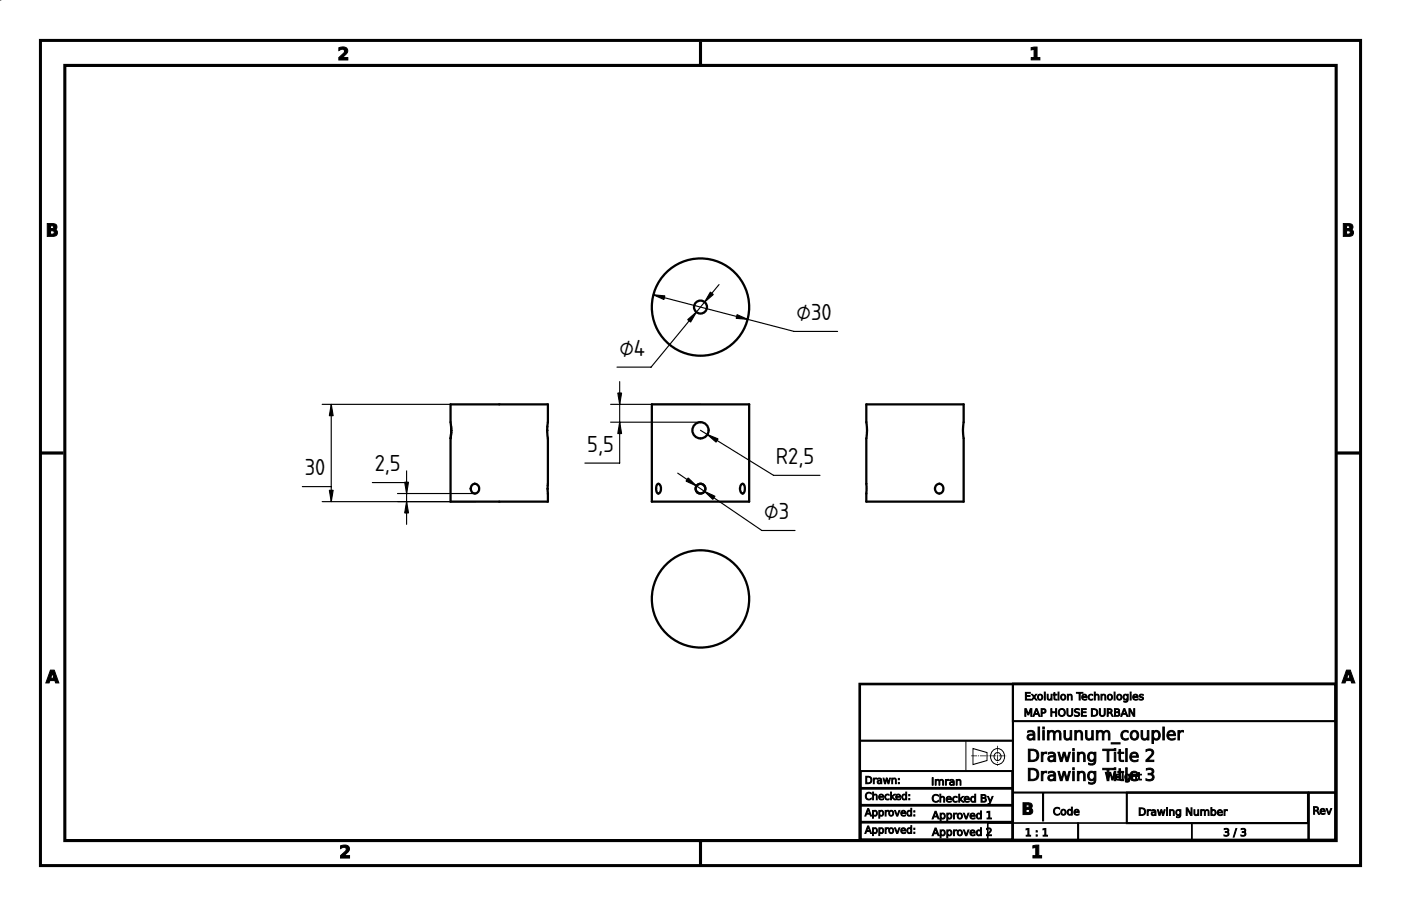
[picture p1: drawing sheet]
<svg xmlns="http://www.w3.org/2000/svg" width="432mm" height="279mm" viewBox="0 0 432 279" stroke-linecap="round" stroke-linejoin="round" font-family="sans-serif">
<defs><g id="words">
<g font-size="6.7">
<text x="245.5" y="98.7">⌀30</text>
<text x="190.9" y="109.7">⌀4</text>
<text x="181" y="139.3">5,5</text>
<text x="239.2" y="143.1">R2,5</text>
<text x="93.9" y="146.6">30</text>
<text x="115.5" y="145.3">2,5</text>
<text x="235.6" y="160.1">⌀3</text>
</g>
</g></defs>
<path d="M12 12h407.8v255.4h-407.8zM12.5 12.5h.4v254.4h-.4v-.4h406.8v.4h-.4v-254.4h.4v.4h-406.8z" fill="#000"/>
<path d="M20 20.2h391.8v239h-391.8z" fill="none" stroke="#000" stroke-width=".96"/>
<g fill="#000" stroke="#000" stroke-width=".31">
<path d="M104.4 14.7l.7-.2a1.39 1.39 0 0 1 2 .6 1.39 1.39 0 0 1-.8 1.9l-.8 .8h1.7v.7h-2.8v-.7l1.4-1.3a.76 .76 0 0 0 .2-1.2 .76 .76 0 0 0-1.2 .1l-.4 .2zM317.8 14.7l1.8-.2v3.3h.9v.7h-2.7v-.7h.9v-2.6l-.9 .2zM105 260.8l.6-.1a1.39 1.39 0 0 1 2 .5 1.39 1.39 0 0 1-.7 1.9l-.8 .8h1.6v.7h-2.7v-.7l1.4-1.3a.76 .76 0 0 0 .1-1.1 .76 .76 0 0 0-1.1 0l-.4 .2zM318.3 260.8l1.9-.2v3.3h.8v.7h-2.6v-.7h.8v-2.6l-.9 .2z"/>
<path d="M15.5 69.6v.9h.6a.42 .42 0 0 0 .5-.4 .42 .42 0 0 0-.5-.5zM15.5 71.2v1h.6a.52 .52 0 0 0 .6-.5 .52 .52 0 0 0-.6-.5zM14.6 68.9h1.4a1.05 1.05 0 0 1 1.4 .5 1.05 1.05 0 0 1-.4 1.4 1.14 1.14 0 0 1 .6 1.4 1.14 1.14 0 0 1-1.4 .7h-1.6z"/>
<path d="M415 69.6v.9h.5a.42 .42 0 0 0 .5-.4 .42 .42 0 0 0-.5-.5zM415 71.2v1h.6a.52 .52 0 0 0 .6-.5 .52 .52 0 0 0-.6-.5zM414 68.9h1.5a1.05 1.05 0 0 1 1.4 .5 1.05 1.05 0 0 1-.4 1.4 1.14 1.14 0 0 1 .6 1.4 1.14 1.14 0 0 1-1.5 .7h-1.6z"/>
<path d="M15.5 206.7h1.2l1.4 3.9h-1l-.2-.7h-1.5l-.3 .7h-1zM16.1 207.6l-.5 1.6h1.1z"/>
<path d="M315.9 218.5h.4l.6 1.7 .6-1.7h.5v2.4h-.3v-2.1l-.6 1.7h-.3l-.6-1.7v2.1h-.3zM319.4 218.9l-.4 1.1h.9zM319.3 218.5h.3l.9 2.4h-.3l-.2-.6h-1.1l-.2 .6h-.3zM321.2 218.8v.9h.4a.44 .44 0 0 0 .5-.5 .44 .44 0 0 0-.5-.4zM320.9 218.5h.7a.77 .77 0 0 1 .8 1 .77 .77 0 0 1-1.2 .5v.9h-.3zM323.9 218.5h.3v1h1.1v-1h.4v2.4h-.4v-1.1h-1.1v1.1h-.3zM326.4 219.6a.9 .9 0 0 0 1.8 0 .9 .9 0 0 0-1.8 0zM326.1 219.7a1.18 1.18 0 0 1 2.3 0 1.18 1.18 0 0 1-2.3 0zM328.8 218.5h.3v1.5a.6 .6 0 0 0 .6 .7 .6 .6 0 0 0 .6-.7v-1.5h.3v1.5a.91 .91 0 0 1-.9 1 .91 .91 0 0 1-.9-1zM331.3 218.7l1-.2 .3 .1v.3a.55 .55 0 0 0-.7-.2 .55 .55 0 0 0-.2 .8 .82 .82 0 0 1 1.1 .8 .82 .82 0 0 1-1.3 .6l-.4-.1v-.3a.66 .66 0 0 0 .8 .2 .66 .66 0 0 0 .4-.7l-.1-.1a.78 .78 0 0 1-.9-.3 .78 .78 0 0 1 0-.9zM333.3 218.5h1.5v.3h-1.2v.7h1.1v.3h-1.1v.8h1.2v.3h-1.5zM336.7 218.8v1.8a.98 .98 0 0 0 1.3-.9 .98 .98 0 0 0-1.3-.9zM336.4 218.5a1.37 1.37 0 0 1 2 1.2 1.1 1.1 0 0 1-1.4 1.2h-.6zM338.8 218.5h.4v1.5a.6 .6 0 0 0 .5 .7 .6 .6 0 0 0 .6-.7v-1.5h.3v1.5a.91 .91 0 0 1-.9 1 .91 .91 0 0 1-.9-1zM341.2 218.5h.8a.66 .66 0 0 1 .7 .5 .66 .66 0 0 1-.3 .8l.7 1.1h-.4l-.4-.8-.4-.2h-.3v1h-.4zM341.6 218.8v.8h.4a.42 .42 0 0 0 .4-.4 .42 .42 0 0 0-.4-.4zM343.8 219.8v.8h.5a.44 .44 0 0 0 .5-.4 .44 .44 0 0 0-.5-.4zM343.8 218.8v.7h.5a.37 .37 0 0 0 .5-.3 .37 .37 0 0 0-.5-.4zM343.5 218.5h.8a.57 .57 0 0 1 .7 .4 .57 .57 0 0 1-.3 .7 .66 .66 0 0 1 .5 .8 .66 .66 0 0 1-.9 .5h-.8zM346.5 218.9l-.4 1.1h.8zM346.3 218.5h.4l.9 2.4h-.3l-.3-.6h-1l-.2 .6h-.4zM347.9 218.5h.5l1 2v-2h.3v2.4h-.4l-1-2v2h-.4z"/>
<path d="M316 213.5h1.5v.3h-1.1v.7h1.1v.3h-1.1v.8h1.2v.3h-1.6zM317.9 214.1h.4l.4 .6 .5-.6h.3l-.6 .9 .7 .9h-.4l-.5-.7-.5 .7h-.3l.6-.9zM320 214.9a.62 .62 0 0 0 1.2 0 .62 .62 0 0 0-1.2 0zM319.7 215a.9 .9 0 0 1 1.8 0 .9 .9 0 0 1-1.8 0zM321.9 213.4h.3v2.5h-.3zM322.7 214.1h.3v1.1a.46 .46 0 0 0 .5 .5 .46 .46 0 0 0 .4-.6v-1h.3v1.8h-.3v-.3a.64 .64 0 0 1-.7 .3 .64 .64 0 0 1-.5-.7zM324.8 213.6h.3v.5h.6v.2h-.6v1.2l.6 .1v.3l-.8-.2-.1-1.4h-.2zM326.1 214.1h.3v1.8h-.3zM326.1 213.4h.3v.4h-.3zM327.1 214.9a.62 .62 0 0 0 1.2 0 .62 .62 0 0 0-1.2 0zM326.8 215a.9 .9 0 0 1 1.8 0 .9 .9 0 0 1-1.8 0zM329 214.1h.3v.3a.64 .64 0 0 1 .7-.3 .64 .64 0 0 1 .5 .7v1.1h-.3v-1.1a.46 .46 0 0 0-.5-.5 .46 .46 0 0 0-.4 .6v1h-.3zM331.8 213.5h2v.3h-.9v2.1h-.3v-2.1h-.8zM333.6 214.3a.82 .82 0 0 1 1-.2 .82 .82 0 0 1 .4 1h-1.3a.76 .76 0 0 0 1.3 .4v.3a1 1 0 0 1-1.4-.1 1 1 0 0 1 0-1.4zM333.9 214.5l-.2 .3h1l-.3-.4zM335.6 214.3a.66 .66 0 0 1 1.2 .2 .69 .69 0 0 0-.9 0 .69 .69 0 0 0 0 1 .69 .69 0 0 0 .9 0 .69 .69 0 0 1-.7 .5 .69 .69 0 0 1-.6-.5l-.1-.8zM337.3 213.4h.3v1a.64 .64 0 0 1 .7-.3 .64 .64 0 0 1 .5 .7v1.1h-.3v-1.1a.46 .46 0 0 0-.5-.5 .46 .46 0 0 0-.4 .6v1h-.3zM339.3 214.1h.3v.3a.64 .64 0 0 1 .8-.3 .64 .64 0 0 1 .4 .7v1.1h-.3v-1.1a.46 .46 0 0 0-.5-.5 .46 .46 0 0 0-.4 .6v1h-.3zM341.5 214.9a.62 .62 0 0 0 1.2 0 .62 .62 0 0 0-1.2 0zM341.2 215a.9 .9 0 0 1 1.8 0 .9 .9 0 0 1-1.8 0zM343.4 213.4h.3v2.5h-.3zM344.3 214.9a.65 .65 0 0 0 1.3 0 .65 .65 0 0 0-1.3 0zM344.1 215a.9 .9 0 0 1 1.8 0 .9 .9 0 0 1-1.8 0zM346.6 214.5a.57 .57 0 0 0 0 1 .57 .57 0 0 0 .8-.5l-.3-.6zM346.3 214.3l.6-.2 .5 .3v-.3h.3v1.6a.9 .9 0 0 1-1.3 .8l.1-.3a.62 .62 0 0 0 .7 0 .62 .62 0 0 0 .2-.6 .81 .81 0 0 1-1.1 0 .81 .81 0 0 1-.1-1.1zM348.3 214.1h.3v1.8h-.3zM348.3 213.4h.3v.4h-.3zM349.3 214.3a.82 .82 0 0 1 1-.2 .82 .82 0 0 1 .4 1h-1.3a.76 .76 0 0 0 1.3 .4v.3a1 1 0 0 1-1.4-.1 1 1 0 0 1 0-1.4zM349.6 214.5l-.2 .3h1.1l-.3-.4zM351.3 214.2a.69 .69 0 0 1 1.1 .2h-.2a.44 .44 0 0 0-.5-.1 .44 .44 0 0 0-.2 .4l.1 .1a.64 .64 0 0 1 .8 .7 .64 .64 0 0 1-1 .4l-.3-.1v-.3a.52 .52 0 0 0 .6 .3 .52 .52 0 0 0 .4-.6 .77 .77 0 0 1-.9-.9z"/>
<path d="M415 206.7h1.2l1.4 3.9h-1l-.2-.7h-1.6l-.2 .7h-1zM415.6 207.6l-.5 1.6h1z"/>
<path d="M267.1 239.6v1.8a.95 .95 0 0 0 1.3-.9 .95 .95 0 0 0-1.3-.9zM266.8 239.4a1.3 1.3 0 0 1 1.7 .3 1.3 1.3 0 0 1-.1 1.7l-1.6 .3zM269.2 240h.3v.2l.7-.3-.1 .3a.49 .49 0 0 0-.6 .6v.9h-.3zM270.8 240.9l-.1 .1a.45 .45 0 0 0 .5 .5 .45 .45 0 0 0 .3-.7zM270.5 240h.1a.78 .78 0 0 1 1.2 .7v1h-.3v-.3a.6 .6 0 0 1-.8 .3 .6 .6 0 0 1-.3-.7 .6 .6 0 0 1 .7-.4h.4a.59 .59 0 0 0-.4-.5 .59 .59 0 0 0-.6 .2zM272.2 240h.3l.3 1.3 .3-1.3h.4l.3 1.3 .4-1.3h.2l-.4 1.7h-.3l-.4-1.4-.4 1.4h-.3zM274.8 240h.3v.2a.61 .61 0 0 1 .8-.2 .61 .61 0 0 1 .4 .6v1.1h-.3v-1a.44 .44 0 0 0-.5-.5 .44 .44 0 0 0-.4 .5v1h-.3zM276.9 241.3h.3v.4h-.3zM276.9 240.1h.3v.4h-.3z"/>
<path d="M287.3 239.8h.3v2.4h-.3zM288.2 240.4h.3v.3a.61 .61 0 0 1 .6-.4 .61 .61 0 0 1 .5 .4 .63 .63 0 0 1 .8-.3 .63 .63 0 0 1 .4 .7v1.1h-.3v-1.1a.44 .44 0 0 0-.4-.5 .44 .44 0 0 0-.4 .6v1h-.3v-1.1a.44 .44 0 0 0-.5-.5 .44 .44 0 0 0-.4 .6v1h-.3zM291.4 240.4h.3v.3l.7-.3v.2a.52 .52 0 0 0-.7 .6v1h-.3zM293 241.4a.45 .45 0 0 0 .5 .6 .45 .45 0 0 0 .3-.7zM292.8 240.5a.86 .86 0 0 1 1.3 .7v1h-.3v-.3a.63 .63 0 0 1-.8 .3 .63 .63 0 0 1-.3-.7 .63 .63 0 0 1 .7-.5h.4a.62 .62 0 0 0-.4-.4 .62 .62 0 0 0-.6 .1zM294.7 240.4h.3v.3a.64 .64 0 0 1 .8-.3 .64 .64 0 0 1 .4 .7v1.1h-.3v-1.1a.46 .46 0 0 0-.5-.5 .46 .46 0 0 0-.4 .6v1h-.3z"/>
<path d="M317.5 231.5v2.9a1.59 1.59 0 0 0 2.1-1.5 1.59 1.59 0 0 0-2.1-1.4zM316.9 231h1.1a1.92 1.92 0 0 1 2.2 1.9 1.92 1.92 0 0 1-2.2 2h-1.1zM320.9 232h.5v.4l.6-.4 .6-.1v.5a.84 .84 0 0 0-.9 .1 .84 .84 0 0 0-.3 .8v1.6h-.5zM323.5 233.7a.71 .71 0 0 0 .6 .9 .71 .71 0 0 0 .8-.8v-.4zM323.2 232.1l.5-.1a1.24 1.24 0 0 1 1.7 1.2v1.7h-.5v-.5a1.01 1.01 0 0 1-1.3 .6 1.01 1.01 0 0 1-.6-1.3 1.01 1.01 0 0 1 1.2-.7h.7a1.03 1.03 0 0 0-1.7-.4zM326.1 232h.4l.6 2.2 .6-2.2h.6l.5 2.2 .6-2.2h.5l-.7 2.9h-.6l-.6-2.4-.6 2.4h-.6zM330.6 232h.5v2.9h-.5zM330.6 230.9h.5v.6h-.5zM332.1 232h.4v.4a1.04 1.04 0 0 1 1.3-.4 1.04 1.04 0 0 1 .7 1.1v1.8h-.5v-1.8a.74 .74 0 0 0-.8-.8 .74 .74 0 0 0-.7 .9v1.7h-.4zM335.9 232.6a1.04 1.04 0 0 0-.2 1.3 1.04 1.04 0 0 0 1.2 .4 1.01 1.01 0 0 0 .4-1.4 1.01 1.01 0 0 0-1.4-.3zM335.7 232.1a1.09 1.09 0 0 1 1.6 .3v-.4h.5v2.5a1.43 1.43 0 0 1-.7 1.3 1.43 1.43 0 0 1-1.6 0v-.5a1.06 1.06 0 0 0 1.3 .2 1.06 1.06 0 0 0 .5-1.1 1.22 1.22 0 0 1-1.6 .3 1.22 1.22 0 0 1-.5-1.6zM339.9 231h3.2v.5h-1.3v3.4h-.6v-3.4h-1.3zM343.4 232h.5v2.9h-.5zM343.4 230.9h.5v.6h-.5zM344.9 231.2h.5v.8h.9v.4h-.9v1.9l.9 .2v.4l-1-.1-.3-.3-.1-2.1h-.4v-.4h.4zM346.9 230.9h.5v4h-.5zM348.6 232.3a1.33 1.33 0 0 1 1.6-.3 1.33 1.33 0 0 1 .7 1.5h-2.2a1.28 1.28 0 0 0 2 .8v.4a1.62 1.62 0 0 1-2.1-.2 1.62 1.62 0 0 1 0-2.2zM349 232.5l-.3 .7h1.7a.82 .82 0 0 0-.5-.8 .82 .82 0 0 0-.9 .1zM353.2 231.2a1.36 1.36 0 0 1 1.7-.1 1.36 1.36 0 0 1 .5 1.6l-1.6 1.7h1.8v.5h-2.4v-.5l1.3-1.3a.94 .94 0 0 0 .4-1.5 .94 .94 0 0 0-1.5 0l-.2 .1z"/>
<path d="M317.5 237.4v2.9a1.59 1.59 0 0 0 2.1-1.5 1.59 1.59 0 0 0-2.1-1.4zM316.9 236.9h1.1a1.92 1.92 0 0 1 2.2 1.9 1.92 1.92 0 0 1-2.2 2h-1.1zM320.9 237.9h.5v.4l.6-.4 .6-.1v.5a.84 .84 0 0 0-.9 .1 .84 .84 0 0 0-.3 .8v1.6h-.5zM323.5 239.6a.71 .71 0 0 0 .6 .9 .71 .71 0 0 0 .8-.8v-.4zM323.2 238l.5-.1a1.24 1.24 0 0 1 1.7 1.2v1.7h-.5v-.5a1.01 1.01 0 0 1-1.3 .6 1.01 1.01 0 0 1-.6-1.3 1.01 1.01 0 0 1 1.2-.7h.7a1.03 1.03 0 0 0-1.7-.4zM326.1 237.9h.4l.6 2.2 .6-2.2h.6l.5 2.2 .6-2.2h.5l-.7 2.9h-.6l-.6-2.4-.6 2.4h-.6zM330.6 237.9h.5v2.9h-.5zM330.6 236.8h.5v.6h-.5zM332.1 237.9h.4v.4a1.04 1.04 0 0 1 1.3-.4 1.04 1.04 0 0 1 .7 1.1v1.8h-.5v-1.8a.74 .74 0 0 0-.8-.8 .74 .74 0 0 0-.7 .9v1.7h-.4zM335.9 238.5a1.04 1.04 0 0 0-.2 1.3 1.04 1.04 0 0 0 1.2 .4 1.01 1.01 0 0 0 .4-1.4 1.01 1.01 0 0 0-1.4-.3zM335.7 238a1.09 1.09 0 0 1 1.6 .3v-.4h.5v2.5a1.43 1.43 0 0 1-.7 1.3 1.43 1.43 0 0 1-1.6 0v-.5a1.06 1.06 0 0 0 1.3 .2 1.06 1.06 0 0 0 .5-1.1 1.22 1.22 0 0 1-1.6 .3 1.22 1.22 0 0 1-.5-1.6zM339.9 236.9h3.2v.5h-1.3v3.4h-.6v-3.4h-1.3zM343.4 237.9h.5v2.9h-.5zM343.4 236.8h.5v.6h-.5zM344.9 237.1h.5v.8h.9v.4h-.9v1.9l.9 .2v.4l-1-.1-.3-.3-.1-2.1h-.4v-.4h.4zM346.9 236.8h.5v4h-.5zM348.6 238.2a1.33 1.33 0 0 1 1.6-.3 1.33 1.33 0 0 1 .7 1.5h-2.2a1.28 1.28 0 0 0 2 .8v.4a1.62 1.62 0 0 1-2.1-.2 1.62 1.62 0 0 1 0-2.2zM349 238.4l-.3 .7h1.7a.82 .82 0 0 0-.5-.8 .82 .82 0 0 0-.9 .1zM353.3 237l.7-.1a1.01 1.01 0 0 1 1.5 .4 1.01 1.01 0 0 1-.6 1.4 1.15 1.15 0 0 1 .7 1.5 1.15 1.15 0 0 1-1.5 .6l-.9-.2v-.5l.5 .2a.89 .89 0 0 0 1.2 0 .89 .89 0 0 0 .1-1.2l-1.1-.2v-.4h.4a.67 .67 0 0 0 .8-.8 .67 .67 0 0 0-1.1-.4l-.7 .2z"/>
<path d="M317.1 227a.71 .71 0 0 0 .6 1 .71 .71 0 0 0 .8-.9v-.4zM316.8 225.4l.5-.1a1.24 1.24 0 0 1 1.7 1.2v1.7h-.5v-.4a1.01 1.01 0 0 1-1.3 .5 1.01 1.01 0 0 1-.6-1.3 1.01 1.01 0 0 1 1.2-.6h.7a1.03 1.03 0 0 0-1.7-.5zM319.9 224.2h.5v4h-.5zM321.4 225.3h.5v2.9h-.5zM321.4 224.2h.5v.6h-.5zM322.8 225.3h.5v.5a.98 .98 0 0 1 .9-.6 .98 .98 0 0 1 .9 .7 1.02 1.02 0 0 1 1.2-.6 1.02 1.02 0 0 1 .7 1.2v1.7h-.5v-1.7a.71 .71 0 0 0-.7-.8 .71 .71 0 0 0-.6 .9v1.6h-.5v-1.7a.71 .71 0 0 0-.8-.8 .71 .71 0 0 0-.6 .9v1.6h-.5zM327.9 225.3h.5v1.7a.74 .74 0 0 0 .8 .9 .74 .74 0 0 0 .6-1v-1.6h.5v2.9h-.5v-.5a1.04 1.04 0 0 1-1.2 .5 1.04 1.04 0 0 1-.7-1.1zM331.3 225.3h.4v.5a1.04 1.04 0 0 1 1.3-.5 1.04 1.04 0 0 1 .7 1.2v1.7h-.5v-1.7a.74 .74 0 0 0-.8-.8 .74 .74 0 0 0-.7 .9v1.6h-.4zM334.6 225.3h.4v1.7a.74 .74 0 0 0 .8 .9 .74 .74 0 0 0 .7-1v-1.6h.5v2.9h-.5v-.5a1.04 1.04 0 0 1-1.3 .5 1.04 1.04 0 0 1-.6-1.1zM337.9 225.3h.5v.5a.98 .98 0 0 1 .9-.6 .98 .98 0 0 1 .9 .7 1.02 1.02 0 0 1 1.2-.6 1.02 1.02 0 0 1 .7 1.2v1.7h-.5v-1.7a.71 .71 0 0 0-.7-.8 .71 .71 0 0 0-.7 .9v1.6h-.4v-1.7a.71 .71 0 0 0-.8-.8 .71 .71 0 0 0-.6 .9v1.6h-.5zM342.5 229.1h2.7v.3h-2.7zM345.8 225.7a1.74 1.74 0 0 1 1.9-.3v.5a1.11 1.11 0 0 0-1.5 .1 1.11 1.11 0 0 0 0 1.5 1.11 1.11 0 0 0 1.5 .1v.5a1.54 1.54 0 0 1-2-.4 1.54 1.54 0 0 1 .1-2zM349 225.9a1.06 1.06 0 0 0-.1 1.3 1.06 1.06 0 0 0 1.2 .5 1.08 1.08 0 0 0 .4-1.3 1.08 1.08 0 0 0-1.3-.6zM348.7 225.6a1.41 1.41 0 0 1 1.9 .2 1.41 1.41 0 0 1 0 1.9 1.41 1.41 0 0 1-1.9 .2 1.92 1.92 0 0 1 0-2.3zM351.7 225.3h.5v1.7a.74 .74 0 0 0 .7 .9 .74 .74 0 0 0 .7-1v-1.6h.5v2.9h-.5v-.5a1.04 1.04 0 0 1-1.2 .5 1.04 1.04 0 0 1-.7-1.1zM355 225.3h.5v.5a1.23 1.23 0 0 1 1.7-.3 1.23 1.23 0 0 1 .4 1.6 1.13 1.13 0 0 1-.8 1.1 1.13 1.13 0 0 1-1.3-.4v1.5h-.5zM355.9 225.8a1.08 1.08 0 0 0-.4 1.3 1.08 1.08 0 0 0 1.2 .6 1.08 1.08 0 0 0 .5-1.3 1.08 1.08 0 0 0-1.3-.6zM358.4 224.2h.5v4h-.5zM360 225.7a1.33 1.33 0 0 1 1.6-.3 1.33 1.33 0 0 1 .7 1.5h-2.2a1.28 1.28 0 0 0 2.1 .7v.4a1.62 1.62 0 0 1-2.2-.2 1.62 1.62 0 0 1 0-2.1zM360.4 225.9l-.3 .6h1.7a.82 .82 0 0 0-.5-.8 .82 .82 0 0 0-.9 .2zM363.1 225.3h.4v.5l.6-.5h.6v.5a.84 .84 0 0 0-.9 0 .84 .84 0 0 0-.3 .9v1.5h-.4z"/>
<path d="M340.7 238.2h.3l.5 2 .5-2h.3l.5 2 .5-2h.4l-.6 2.3h-.4l-.5-2-.5 2h-.4zM344 239a.82 .82 0 0 1 1-.2 .82 .82 0 0 1 .4 .9h-1.3a.76 .76 0 0 0 1.2 .5v.3a1 1 0 0 1-1.3-.2 1 1 0 0 1 0-1.3zM344.2 239.1l-.1 .4h1l-.3-.5zM345.9 238.8h.3v1.7h-.3zM345.9 238.1h.3v.4h-.3zM347.1 239.1a.57 .57 0 0 0 0 1 .57 .57 0 0 0 .8-.5l-.2-.6zM346.8 239l.6-.3 .5 .3v-.2h.3v1.5a.9 .9 0 0 1-1.3 .8l.1-.2a.62 .62 0 0 0 .7 0 .62 .62 0 0 0 .2-.7 .81 .81 0 0 1-1.1 .1 .81 .81 0 0 1-.1-1.1zM348.8 238.1h.3v.9a.64 .64 0 0 1 .8-.2 .64 .64 0 0 1 .4 .7v1h-.3v-1a.46 .46 0 0 0-.5-.5 .46 .46 0 0 0-.4 .5v1h-.3zM350.9 238.3h.3v.5h.6v.2h-.6v1.1l.6 .2v.2l-.9-.2v-1.3h-.2z"/>
<path d="M267.6 249.7l-.4 1.1h.8zM267.4 249.4h.4l.8 2.3h-.3l-.2-.6h-1l-.2 .6h-.3zM268.9 249.9h.3v.3a.78 .78 0 0 1 1.1 0 .78 .78 0 0 1 0 1.1 .63 .63 0 0 1-.5 .4 .63 .63 0 0 1-.6-.3v.9h-.3zM269.3 250.3a.57 .57 0 0 0-.1 .8 .57 .57 0 0 0 .9 .1 .58 .58 0 0 0 0-.8 .58 .58 0 0 0-.8-.1zM270.9 249.9h.2v.3a.78 .78 0 0 1 1.2 0 .78 .78 0 0 1 0 1.1 .63 .63 0 0 1-.5 .4 .63 .63 0 0 1-.7-.3v.9h-.2zM271.3 250.3a.57 .57 0 0 0-.1 .8 .57 .57 0 0 0 .8 .1 .58 .58 0 0 0 0-.8 .58 .58 0 0 0-.7-.1zM272.8 249.9h.3v.3l.7-.3v.3a.49 .49 0 0 0-.7 .6v.9h-.3zM274.3 250.3a.56 .56 0 0 0-.1 .9 .56 .56 0 0 0 .9-.2 .54 .54 0 0 0-.1-.7 .54 .54 0 0 0-.7 0zM273.8 250.8a.86 .86 0 0 1 1.7 0 .86 .86 0 0 1-1.7 0zM275.7 249.9h.3l.5 1.5 .6-1.5h.2l-.6 1.8h-.4zM277.8 250.1a.78 .78 0 0 1 1-.1 .78 .78 0 0 1 .4 .9h-1.3a.71 .71 0 0 0 .5 .6 .71 .71 0 0 0 .7-.2 .77 .77 0 0 1-.7 .4 .77 .77 0 0 1-.7-.4l-.1-.7zM278.1 250.3l-.2 .3h1l-.3-.4zM279.7 250.1l.5-.2 .5 .3v-.9h.3v2.4h-.3v-.3a.78 .78 0 0 1-1.1 0 .78 .78 0 0 1 0-1.1zM279.9 250.3a.57 .57 0 0 0-.1 .8 .57 .57 0 0 0 .9 .1 .58 .58 0 0 0-.1-.8 .58 .58 0 0 0-.7-.1zM281.6 251.3h.4v.4h-.4zM281.6 250h.4v.4h-.4z"/>
<path d="M267.6 255l-.4 1.2h.8zM267.4 254.7h.4l.8 2.3h-.3l-.2-.6h-1l-.2 .6h-.3zM268.9 255.3h.3v.3a.78 .78 0 0 1 1.1-.1 .78 .78 0 0 1 0 1.1 .63 .63 0 0 1-.5 .5 .63 .63 0 0 1-.6-.3v.9h-.3zM269.3 255.7a.57 .57 0 0 0-.1 .8 .57 .57 0 0 0 .9 0 .58 .58 0 0 0 0-.7 .58 .58 0 0 0-.8-.1zM270.9 255.3h.2v.3a.78 .78 0 0 1 1.2-.1 .78 .78 0 0 1 0 1.1 .63 .63 0 0 1-.5 .5 .63 .63 0 0 1-.7-.3v.9h-.2zM271.3 255.7a.57 .57 0 0 0-.1 .8 .57 .57 0 0 0 .8 0 .58 .58 0 0 0 0-.7 .58 .58 0 0 0-.7-.1zM272.8 255.3h.3v.3l.7-.3v.2a.49 .49 0 0 0-.7 .6v.9h-.3zM274.3 255.7a.56 .56 0 0 0-.1 .9 .56 .56 0 0 0 .9-.2 .54 .54 0 0 0-.1-.7 .54 .54 0 0 0-.7 0zM273.8 256.1a.86 .86 0 0 1 1.7 0 .86 .86 0 0 1-1.7 0zM275.7 255.3h.3l.5 1.4 .6-1.4h.2l-.6 1.7h-.4zM277.8 255.5a.78 .78 0 0 1 1-.2 .78 .78 0 0 1 .4 .9h-1.3a.71 .71 0 0 0 .5 .6 .71 .71 0 0 0 .7-.1 .77 .77 0 0 1-.7 .4 .77 .77 0 0 1-.7-.4l-.1-.8zM278.1 255.6l-.2 .4h1l-.3-.5zM279.7 255.5l.5-.2 .5 .3v-1h.3v2.4h-.3v-.2a.78 .78 0 0 1-1.1 0 .78 .78 0 0 1 0-1.1zM279.9 255.7a.57 .57 0 0 0-.1 .8 .57 .57 0 0 0 .9 0 .58 .58 0 0 0-.1-.7 .58 .58 0 0 0-.7-.1zM281.6 256.6h.4v.4h-.4zM281.6 255.4h.4v.4h-.4z"/>
<path d="M267 244.6a.86 .86 0 0 1 1.5 .3 .88 .88 0 0 0-1.2 0 .88 .88 0 0 0 0 1.2 .88 .88 0 0 0 1.2 0 .86 .86 0 0 1-1.5 .3l-.3-.9zM269 244.3h.2v.9a.61 .61 0 0 1 .8-.3 .61 .61 0 0 1 .4 .7v1.1h-.3v-1.1a.44 .44 0 0 0-.5-.5 .44 .44 0 0 0-.4 .6v1h-.2zM271 245.1a.78 .78 0 0 1 1-.1 .78 .78 0 0 1 .4 .9h-1.3a.71 .71 0 0 0 .5 .6 .71 .71 0 0 0 .7-.2 .77 .77 0 0 1-.7 .4 .77 .77 0 0 1-.7-.4l-.1-.8zM271.3 245.3l-.2 .3h1l-.3-.4zM272.9 245.1a.62 .62 0 0 1 1.1 .2 .66 .66 0 0 0-1 .5 .66 .66 0 0 0 1 .5 .72 .72 0 0 1-.9 .4 .72 .72 0 0 1-.4-.9zM274.5 244.3h.3v1.4l.8-.8h.3l-.8 .8 .9 1h-.4l-.8-.9v.9h-.3zM276.3 245.1a.78 .78 0 0 1 .9-.1 .78 .78 0 0 1 .4 .9h-1.3a.71 .71 0 0 0 .5 .6 .71 .71 0 0 0 .7-.2 .77 .77 0 0 1-.7 .4 .77 .77 0 0 1-.6-.4l-.1-.8zM276.5 245.3l-.2 .3h1l-.2-.4zM278.1 245.1l.5-.2 .6 .3v-.9h.2v2.4h-.2v-.3a.78 .78 0 0 1-1.1 0 .78 .78 0 0 1-.1-1.1zM278.4 245.3a.57 .57 0 0 0-.1 .8 .57 .57 0 0 0 .8 0 .58 .58 0 0 0 0-.7 .58 .58 0 0 0-.7-.1zM280.1 246.3h.3v.4h-.3zM280.1 245h.3v.4h-.3z"/>
<path d="M288.4 250.5l-.5 1.2h.9zM288.2 250.2h.3l.9 2.3h-.3l-.2-.6h-1.1l-.2 .6h-.3zM289.8 250.8h.3v.2a.79 .79 0 0 1 1 .1 .79 .79 0 0 1 0 1.1 .79 .79 0 0 1-1 .1v.9h-.3zM290.2 251.2a.59 .59 0 0 0-.1 .8 .59 .59 0 0 0 .9 0 .6 .6 0 0 0 0-.7 .6 .6 0 0 0-.8-.1zM291.8 250.8h.3v.2a.79 .79 0 0 1 1.1 .1 .79 .79 0 0 1 0 1.1 .79 .79 0 0 1-1.1 .1v.9h-.3zM292.2 251.2a.59 .59 0 0 0 0 .8 .59 .59 0 0 0 .8 0 .6 .6 0 0 0 0-.7 .6 .6 0 0 0-.8-.1zM293.9 250.8h.3v.3l.7-.4v.3a.52 .52 0 0 0-.7 .6v.9h-.3zM295.2 251.6a.62 .62 0 0 0 1.2 0 .62 .62 0 0 0-1.2 0zM294.9 251.6a.9 .9 0 0 1 1.8 0 .9 .9 0 0 1-1.8 0zM296.9 250.8h.3l.6 1.5 .5-1.5h.3l-.6 1.7h-.4zM299.2 251a.82 .82 0 0 1 .9-.2 .82 .82 0 0 1 .5 .9h-1.4a.76 .76 0 0 0 1.3 .5v.3a1 1 0 0 1-1.3-.2 1 1 0 0 1 0-1.3zM299.4 251.1l-.2 .4h1.1l-.3-.5zM301.1 251l.5-.3 .6 .3v-.9h.3v2.4h-.3v-.2a.82 .82 0 0 1-1.2 0 .82 .82 0 0 1 0-1.1zM301.3 251.2a.59 .59 0 0 0 0 .8 .59 .59 0 0 0 .8 0 .6 .6 0 0 0 0-.7 .6 .6 0 0 0-.8-.1zM304.2 250.3l.9-.1v2.1h.5v.2h-1.4v-.2h.5v-1.8l-.5 .1z"/>
<path d="M288.4 255.7l-.5 1.1h.9zM288.2 255.4h.3l.9 2.3h-.3l-.2-.6h-1.1l-.2 .6h-.3zM289.8 255.9h.3v.3a.79 .79 0 0 1 1 .1 .79 .79 0 0 1 0 1.1 .79 .79 0 0 1-1 .1v.9h-.3zM290.2 256.3a.59 .59 0 0 0-.1 .9 .59 .59 0 0 0 .9 0 .6 .6 0 0 0 0-.8 .6 .6 0 0 0-.8-.1zM291.8 255.9h.3v.3a.79 .79 0 0 1 1.1 .1 .79 .79 0 0 1 0 1.1 .79 .79 0 0 1-1.1 .1v.9h-.3zM292.2 256.3a.59 .59 0 0 0 0 .9 .59 .59 0 0 0 .8 0 .6 .6 0 0 0 0-.8 .6 .6 0 0 0-.8-.1zM293.9 255.9h.3v.3l.7-.3v.3a.52 .52 0 0 0-.7 .6v.9h-.3zM295.2 256.8a.62 .62 0 0 0 1.2 0 .62 .62 0 0 0-1.2 0zM294.9 256.8a.9 .9 0 0 1 1.8 0 .9 .9 0 0 1-1.8 0zM296.9 255.9h.3l.6 1.5 .5-1.5h.3l-.6 1.8h-.4zM299.2 256.2a.82 .82 0 0 1 .9-.2 .82 .82 0 0 1 .5 .9h-1.4a.76 .76 0 0 0 1.3 .5v.2a1 1 0 0 1-1.3-.1 1 1 0 0 1 0-1.3zM299.4 256.3l-.2 .4h1.1l-.3-.5zM301.1 256.2l.5-.3 .6 .3v-.9h.3v2.4h-.3v-.2a.82 .82 0 0 1-1.2 0 .82 .82 0 0 1 0-1.2zM301.3 256.3a.59 .59 0 0 0 0 .9 .59 .59 0 0 0 .8 0 .6 .6 0 0 0 0-.8 .6 .6 0 0 0-.8-.1zM304.1 255.5a.9 .9 0 0 1 1.4 .2 .9 .9 0 0 1-.6 1.3l-.5 .4h1.2v.3h-1.5v-.3l.6-.6a.64 .64 0 0 0 .4-1 .64 .64 0 0 0-1 0z"/>
<path d="M287.6 245.3l1-.3 .6 .2v.3a.92 .92 0 0 0-1.3 0 .92 .92 0 0 0 0 1.3 .92 .92 0 0 0 1.3 .1v.3a1.24 1.24 0 0 1-1.7-.2 1.24 1.24 0 0 1 .1-1.7zM289.7 244.9h.3v1a.64 .64 0 0 1 .7-.3 .64 .64 0 0 1 .4 .7v1.1h-.2v-1.1a.46 .46 0 0 0-.5-.5 .46 .46 0 0 0-.4 .6v1h-.3zM291.8 245.8a.82 .82 0 0 1 1-.2 .82 .82 0 0 1 .4 1h-1.3a.76 .76 0 0 0 1.3 .4v.3a1 1 0 0 1-1.4-.1 1 1 0 0 1 0-1.4zM292.1 245.9l-.2 .4h1.1l-.3-.5zM293.8 245.8a.66 .66 0 0 1 1.2 .1 .68 .68 0 0 0-.9 .1 .68 .68 0 0 0 0 1 .68 .68 0 0 0 .9 0 .69 .69 0 0 1-.7 .5 .69 .69 0 0 1-.6-.5l-.1-.8zM295.5 244.9h.3v1.5l.9-.8h.3l-.9 .8 1 1h-.4l-.9-.9v.9h-.3zM297.4 245.8a.82 .82 0 0 1 1-.2 .82 .82 0 0 1 .4 1h-1.4a.76 .76 0 0 0 1.3 .4v.3a1 1 0 0 1-1.3-.1 1 1 0 0 1 0-1.4zM297.6 245.9l-.2 .4h1.1l-.3-.5zM299.3 245.8l.6-.2 .5 .3v-1h.3v2.5h-.3v-.3a.82 .82 0 0 1-1.1 .1 .82 .82 0 0 1-.1-1.2zM299.6 246a.59 .59 0 0 0-.1 .9 .59 .59 0 0 0 .9 0 .6 .6 0 0 0-.1-.8 .6 .6 0 0 0-.7-.1zM302.7 246.3v.8h.5a.44 .44 0 0 0 .5-.4 .44 .44 0 0 0-.5-.4zM302.7 245.3v.7h.4a.37 .37 0 0 0 .5-.4 .37 .37 0 0 0-.5-.3zM302.4 245h.8a.57 .57 0 0 1 .7 .4 .57 .57 0 0 1-.4 .7 .66 .66 0 0 1 .5 .8 .66 .66 0 0 1-.8 .5h-.8zM304.4 245.6h.3l.5 1.4 .6-1.4h.3l-1.2 2.4-.4 .1 .6-.7z"/>
<path d="M316.2 255.6l.9-.1v2.1h.5v.3h-1.3v-.3h.5v-1.8l-.6 .1zM319.4 257.5h.3v.4h-.3zM319.4 256.2h.3v.4h-.3zM321.5 255.6l.8-.1v2.1h.6v.3h-1.4v-.3h.5v-1.8l-.5 .1z"/>
<path d="M316.2 248.2v.8h.6a.39 .39 0 0 0 .4-.4 .39 .39 0 0 0-.4-.4zM316.2 249.6v1h.6a.48 .48 0 0 0 .6-.5 .48 .48 0 0 0-.6-.5zM315.3 247.6h1.4a.97 .97 0 0 1 1.3 .3 .97 .97 0 0 1-.3 1.4 1.06 1.06 0 0 1 .5 1.3 1.06 1.06 0 0 1-1.3 .6h-1.6z"/>
<path d="M325 249.3l1-.3 .6 .2v.3a.92 .92 0 0 0-1.3 0 .92 .92 0 0 0 0 1.3 .92 .92 0 0 0 1.3 .1v.3a1.24 1.24 0 0 1-1.7-.2 1.24 1.24 0 0 1 .1-1.7zM327.1 250.4a.65 .65 0 0 0 1.3 0 .65 .65 0 0 0-1.3 0zM326.9 250.5a.89 .89 0 0 1 1.7 0 .89 .89 0 0 1-1.7 0zM329.1 249.8l.5-.2 .6 .3v-1h.3v2.5h-.3v-.3a.82 .82 0 0 1-1.1 .1 .82 .82 0 0 1-.1-1.2zM329.4 250a.59 .59 0 0 0-.1 .9 .59 .59 0 0 0 .9 0 .6 .6 0 0 0-.1-.8 .6 .6 0 0 0-.7-.1zM331.2 249.8a.82 .82 0 0 1 1-.2 .82 .82 0 0 1 .4 1h-1.3a.76 .76 0 0 0 1.3 .4v.3a1 1 0 0 1-1.4-.2 1 1 0 0 1 0-1.3zM331.5 249.9l-.2 .4h1l-.3-.5z"/>
<path d="M351.4 249.4v1.8a.98 .98 0 0 0 1.3-.9 .98 .98 0 0 0-1.3-.9zM351.1 249.1a1.37 1.37 0 0 1 2 1.2 1.1 1.1 0 0 1-1.3 1.2h-.7zM353.6 249.7h.3v.3l.7-.3v.3a.52 .52 0 0 0-.7 .6v.9h-.3zM355.2 250.7a.45 .45 0 0 0 .5 .6 .45 .45 0 0 0 .3-.7zM354.9 249.8a.86 .86 0 0 1 1.4 .7v1h-.3v-.3a.63 .63 0 0 1-.8 .4 .63 .63 0 0 1-.4-.8 .63 .63 0 0 1 .8-.4h.4a.62 .62 0 0 0-.4-.5 .62 .62 0 0 0-.7 .2zM356.7 249.7h.3l.4 1.4 .3-1.4h.4l.4 1.4 .3-1.4h.3l-.5 1.8h-.3l-.4-1.5-.4 1.5h-.3zM359.5 249.7h.3v1.8h-.3zM359.5 249h.3v.4h-.3zM360.4 249.7h.3v.3a.64 .64 0 0 1 .8-.3 .64 .64 0 0 1 .4 .7v1.1h-.3v-1.1a.46 .46 0 0 0-.5-.5 .46 .46 0 0 0-.4 .6v1h-.3zM362.8 250.1a.57 .57 0 0 0 0 1 .57 .57 0 0 0 .9-.5l-.3-.6zM362.6 249.9l.5-.2 .6 .3v-.3h.3v1.6a.9 .9 0 0 1-1.4 .8l.1-.3a.62 .62 0 0 0 .7 0 .62 .62 0 0 0 .3-.6 .81 .81 0 0 1-1.2 .1 .81 .81 0 0 1 0-1.2zM365.6 249.1h.4l1.1 2v-2h.3v2.4h-.4l-1.1-2v2h-.3zM368 249.7h.3v1.1a.46 .46 0 0 0 .5 .5 .46 .46 0 0 0 .4-.6v-1h.3v1.8h-.3v-.3a.64 .64 0 0 1-.8 .3 .64 .64 0 0 1-.4-.7zM370.1 249.7h.2v.3a.61 .61 0 0 1 .6-.3 .61 .61 0 0 1 .5 .4 .63 .63 0 0 1 .8-.4 .63 .63 0 0 1 .4 .7v1.1h-.3v-1.1a.44 .44 0 0 0-.4-.5 .44 .44 0 0 0-.4 .6v1h-.3v-1.1a.44 .44 0 0 0-.5-.5 .44 .44 0 0 0-.4 .6v1h-.2zM373.6 250.1a.59 .59 0 0 0 0 .9 .59 .59 0 0 0 .8 0 .6 .6 0 0 0 0-.8 .6 .6 0 0 0-.8-.1zM373.2 249h.3v1a.79 .79 0 0 1 1.1 .1 .79 .79 0 0 1 0 1 .79 .79 0 0 1-1.1 .1v.3h-.3zM375.4 249.9a.82 .82 0 0 1 1-.2 .82 .82 0 0 1 .4 1h-1.3a.76 .76 0 0 0 1.2 .4v.3a1 1 0 0 1-1.3-.1 1 1 0 0 1 0-1.4zM375.6 250.1l-.1 .3h1l-.3-.4zM377.3 249.7h.2v.3l.8-.3-.1 .3a.52 .52 0 0 0-.7 .6v.9h-.2z"/>
<path d="M377.3 255.6l.2-.1a.68 .68 0 0 1 1 .1 .68 .68 0 0 1-.2 1 .75 .75 0 0 1 .1 1.2 .75 .75 0 0 1-1.2-.3h.2a.56 .56 0 0 0 .8 .1 .56 .56 0 0 0 0-.8l-.5-.1v-.2h.2a.39 .39 0 0 0 .5-.4 .39 .39 0 0 0-.5-.4l-.6 .1zM380.9 255.5h.3l-.8 2.7h-.3zM382.5 255.6l.2-.1a.68 .68 0 0 1 1 .1 .68 .68 0 0 1-.2 1 .75 .75 0 0 1 .2 1.2 .75 .75 0 0 1-1.2-.3h.1a.56 .56 0 0 0 .8 .1 .56 .56 0 0 0 0-.8l-.5-.1v-.2h.3a.39 .39 0 0 0 .4-.4 .39 .39 0 0 0-.5-.4l-.6 .1z"/>
<path d="M404.8 248.8h.8a.66 .66 0 0 1 .7 .4 .66 .66 0 0 1-.3 .8l.7 1.1h-.4l-.4-.8-.4-.2h-.3v1h-.4zM405.2 249v.9h.4a.42 .42 0 0 0 .4-.5 .42 .42 0 0 0-.4-.4zM407 249.6a.82 .82 0 0 1 1-.2 .82 .82 0 0 1 .5 .9h-1.4a.76 .76 0 0 0 1.3 .5v.2a1 1 0 0 1-1.3-.1 1 1 0 0 1-.1-1.3zM407.3 249.7l-.2 .4h1.1l-.3-.5zM408.7 249.3h.3l.6 1.5 .5-1.5h.3l-.6 1.8h-.4z"/>
</g>
<path d="M265 210.9h146.6v48.1h-146.6z" fill="none" stroke="#000" stroke-width=".8"/>
<path d="M312.2 210.9h99.5v48.2h-99.5z" fill="none" stroke="#000" stroke-width=".66"/>
<path d="M312.2 210.9h99.5v11.5h-99.5zM403.4 244.4h8.3v14.7h-8.3z" fill="none" stroke="#000" stroke-width=".64"/>
<path d="M312.2 244.4h99.5v14.7h-99.5zM347.3 244.4h55.8v9.4h-55.8z" fill="none" stroke="#000" stroke-width=".65"/>
<path d="M304.4 253.8h62.9v5.6h-62.9z" fill="none" stroke="#000" stroke-width=".51"/>
<path d="M367.3 253.7h35.9v5.7h-35.9z" fill="none" stroke="#000" stroke-width=".39"/>
<path d="M265 228.4h47" fill="none" stroke="#000" stroke-width=".67" stroke-linecap="butt"/>
<path d="M215.9 139.7h.1M297.7 228.6v9M299.9 230.8l4.3 1.3v2.4l-4.3 1.3zM306.1 231.4a2.35 2.35 0 0 1 3.2 .6 2.35 2.35 0 0 1-.5 3.2 2.35 2.35 0 0 1-3.2-.6 2.35 2.35 0 0 1 .5-3.2zM306.8 232.3a1.13 1.13 0 0 1 1.5 .3 1.13 1.13 0 0 1-.2 1.6 1.13 1.13 0 0 1-1.5-.2l-.2-.7z" fill="none" stroke="#000" stroke-width=".31"/>
<path d="M265.3 237.8h46.7v5.4h-46.7zM265.3 243h46.7v5.5h-46.7zM265.3 248.2h46.7v5.5h-46.7zM265.3 253.4h46.7v5.5h-46.7z" fill="none" stroke="#000" stroke-width=".63"/>
<path d="M299.3 233.1h10.8M307.4 230v6.2" fill="none" stroke="#404040" stroke-width=".31" stroke-dasharray="2 .3 .3 .3" stroke-dashoffset="17.5" stroke-linecap="butt"/>
<path d="M215.9 12.9v7.3M12.3 139.7h7.3M411.8 139.7h7.3M215.9 259.6v7.3" fill="none" stroke="#000" stroke-width=".96" stroke-linecap="butt"/>
<path d="M321.5 244.4v8.9M332.3 253.6v5.9" fill="none" stroke="#000" stroke-width=".65" stroke-linecap="butt"/>
<g fill="#fff">
<path d="M200.9 124.7h30v30h-30z" fill-rule="evenodd"/>
<path d="M228.5 149.4l.4-.2a1.98 1.98 0 0 1 0 3 1.9 1.9 0 0 1-.4-2.8z" fill-rule="evenodd"/>
<path d="M202.6 149.4a.68 .68 0 0 1 .8-.1 .68 .68 0 0 1 .2 .8 1.41 1.41 0 0 1-.8 2.1 2.39 2.39 0 0 1-.2-2.8z" fill-rule="evenodd"/>
<circle cx="215.9" cy="132.7" r="2.5"/>
<circle cx="215.9" cy="150.7" r="1.5"/>
</g>
<g fill="none" stroke="#000" stroke-width=".7">
<path d="M200.9 124.7h30v30h-30zM202.6 149.4a.68 .68 0 0 1 .8-.1 .68 .68 0 0 1 .2 .8 1.41 1.41 0 0 1-.8 2.1 2.39 2.39 0 0 1-.2-2.8zM214.9 151.8h.1M214.9 151.8l.1 .1M215.1 152h.1M215.2 152h.1M216.1 149.2h.1M228.5 149.4l.4-.2a1.98 1.98 0 0 1 0 3 1.9 1.9 0 0 1-.4-2.8z"/>
<circle cx="215.9" cy="132.7" r="2.5"/>
<circle cx="215.9" cy="150.7" r="1.5"/>
</g>
<path d="M191 117.7v25.1h-10.7M188.2 130.2h27.7M188.2 124.7h27.7M215.9 132.7l22.5 13.9h14.3M208.9 145.9l25.9 17.7h10.2" fill="none" stroke="#000" stroke-width=".35"/>
<path d="M191 130.2l.6 3.5h-1.2zM190.4 121.2h1.2l-.6 3.5zM218 134l3.3 1.4-.6 .9zM212.1 147.4l2.6 2.5-3.3-1.5zM217.1 151.5l3.3 1.5-.7 1z" fill="#000" stroke="#000" stroke-width=".35"/>
<g fill="#fff">
<path d="M138.9 124.7h30l-.2 8 .2 2.5v19.5h-30v-19.5l.2-2.5z" fill-rule="evenodd"/>
<path d="M138.9 124.7h30l-.2 8 .2 2.5v19.5h-30v-19.5l.2-2.5z" fill-rule="evenodd"/>
<path d="M145.5 149.5a1.39 1.39 0 0 1 2.2 1.2 1.39 1.39 0 0 1-2.1 1.2l-.5-1.2z" fill-rule="evenodd"/>
<path d="M138.9 130.2l.2 2.5z" fill-rule="evenodd"/>
<path d="M168.7 132.7l.2 2.5z" fill-rule="evenodd"/>
<path d="M168.8 150.7l.1 1.5z" fill-rule="evenodd"/>
</g>
<g fill="none" stroke="#000" stroke-width=".7">
<path d="M138.9 135.2v19.5h30l-.1-4M139 131.6l.1 1.1M139 133.8l-.1 1.4M139 133.6h.1M139.1 132.9l-.1 .7M139.1 132.8v.1M139.1 132.8l-.2 2.4M139.1 132.7l-.2-8h30l-.2 8M139.1 132.7v.1M168.7 132.7l.2 2.5-.1 15.5M168.7 132.7v.1M145.1 150.7v.1"/>
<path d="M146.4 149.2a1.44 1.44 0 0 1 1.3 1.8 1.44 1.44 0 0 1-2.1 .9l-.5-1.2M146.4 149.2a1.41 1.41 0 0 0-1.3 1.5M146.4 149.2h.1M168.8 150.7v.1"/>
</g>
<path d="M99.3 124.7h39.6M102.1 124.7v30M93.2 150.1h8.9M99.3 154.7h47.1M114.8 148.8h10.5M122.5 152.2h23.9M125.3 145.2v16.5" fill="none" stroke="#000" stroke-width=".35"/>
<path d="M102.1 124.7l.6 3.5h-1.2zM101.5 151.2h1.2l-.6 3.5zM124.7 148.7h1.2l-.6 3.5zM125.3 154.7l.6 3.5h-1.2z" fill="#000" stroke="#000" stroke-width=".35"/>
<g fill="#fff">
<circle cx="215.9" cy="94.7" r="15"/>
<circle cx="215.9" cy="94.7" r="2"/>
</g>
<g fill="none" stroke="#000" stroke-width=".7">
<circle cx="215.9" cy="94.7" r="15"/>
<circle cx="215.9" cy="94.7" r="2"/>
</g>
<path d="M201.4 90.9l43.4 11.3h13.4M221.6 87.7l-20.9 25.5h-10.5" fill="none" stroke="#000" stroke-width=".35"/>
<path d="M201.4 90.9l3.5 .3-.3 1.2zM212 98.6l2.6-2.4-1.7 3.1zM218.9 90.1l.9 .7-2.6 2.4zM227.2 97l3.2 1.5-3.5-.3z" fill="#000" stroke="#000" stroke-width=".35"/>
<circle cx="215.9" cy="184.7" r="15" fill="#fff"/>
<circle cx="215.9" cy="184.7" r="15" fill="none" stroke="#000" stroke-width=".7"/>
<g fill="#fff">
<path d="M267 124.7h30l-.2 7.8 .2 2.7v19.5h-30v-19.5l.2-2.7z" fill-rule="evenodd"/>
<path d="M288.7 149.5a1.38 1.38 0 0 1 2.1 1.2 1.38 1.38 0 0 1-2.1 1.2 1.6 1.6 0 0 1 0-2.4z" fill-rule="evenodd"/>
<path d="M288.7 149.5a1.38 1.38 0 0 1 2.1 1.2 1.38 1.38 0 0 1-2.1 1.2 1.6 1.6 0 0 1 0-2.4z" fill-rule="evenodd"/>
</g>
<path d="M267 124.7h30l-.2 7.8 .2 2.7v19.5h-30v-19.5l.2-2.3zM288.7 149.5a1.43 1.43 0 0 1 2.1 .8 1.43 1.43 0 0 1-1.3 1.9 1.53 1.53 0 0 1-1.3-1.1 1.53 1.53 0 0 1 .5-1.6zM289.5 149.2h.1" fill="none" stroke="#000" stroke-width=".7"/>
<use href="#words"/>
</svg>
